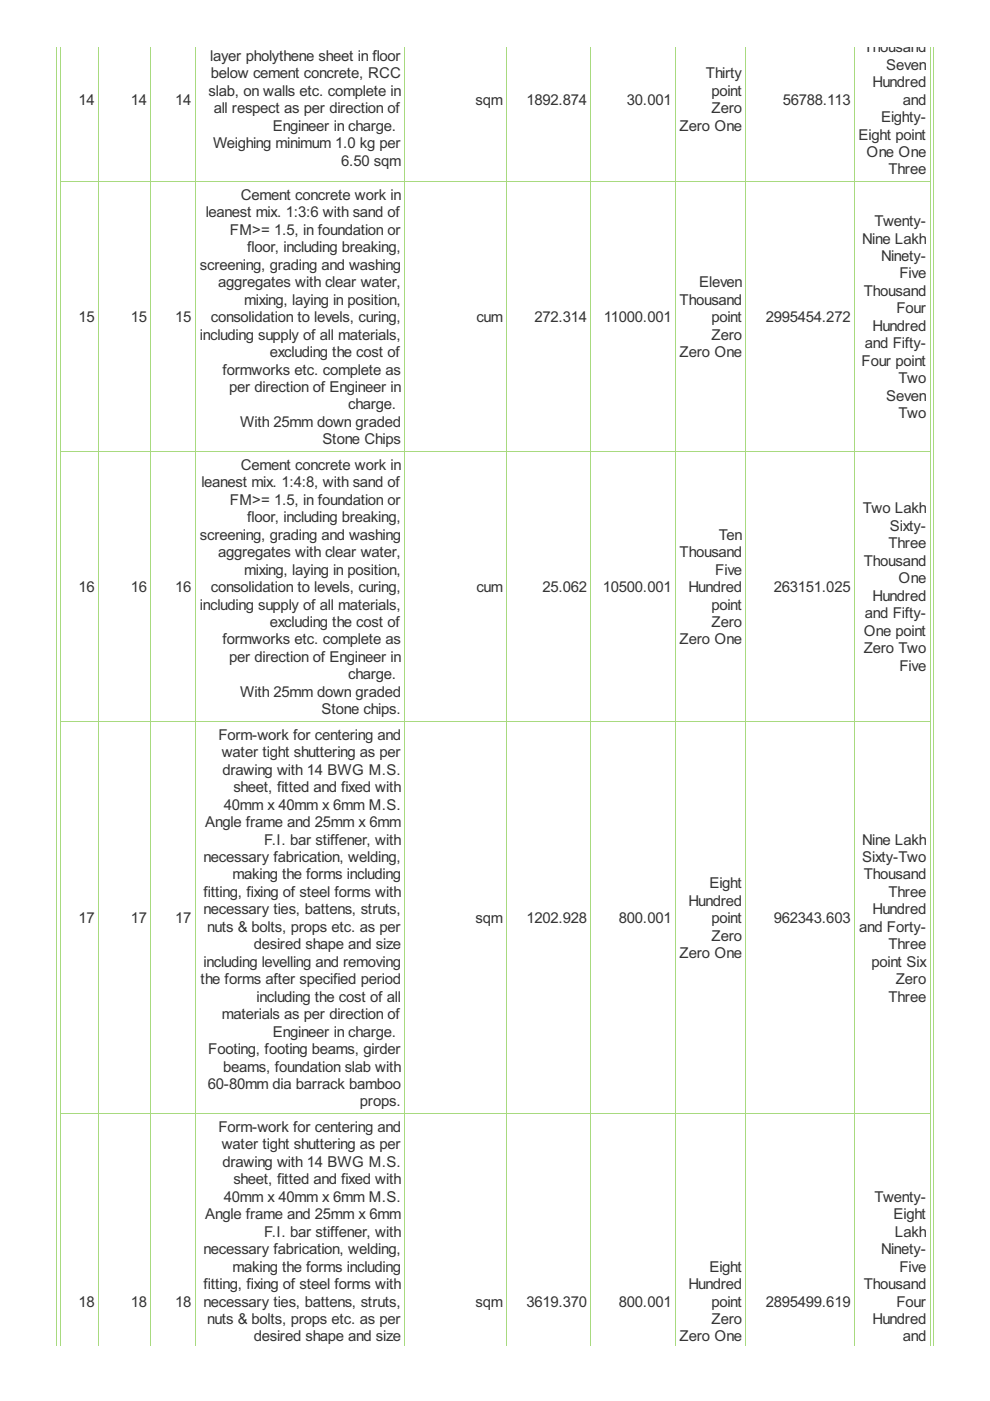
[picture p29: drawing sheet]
<svg xmlns="http://www.w3.org/2000/svg" width="210mm" height="297mm" viewBox="0 0 210 297" stroke-linecap="round" stroke-linejoin="round" font-family="sans-serif">
<defs><g id="words">
<g font-size="3.5" fill="#333">
<text x="183.1" y="11.1">Thousand</text>
<text x="44.5" y="12.9">layer pholythene sheet in floor</text>
<text x="44.7" y="16.6">below cement concrete, RCC</text>
<text x="149.6" y="16.6">Thirty</text>
<text x="187.9" y="14.8">Seven</text>
<text x="16.6" y="22.2">14</text>
<text x="27.7" y="22.2">14</text>
<text x="37.1" y="22.2">14</text>
<text x="44.2" y="20.3">slab, on walls etc. complete in</text>
<text x="100.8" y="22.2">sqm</text>
<text x="111.6" y="22.2">1892.874</text>
<text x="132.9" y="22.2">30.001</text>
<text x="150.8" y="20.3">point</text>
<text x="165.9" y="22.2">56788.113</text>
<text x="185" y="18.5">Hundred</text>
<text x="191.4" y="22.2">and</text>
<text x="45.3" y="24">all respect as per direction of</text>
<text x="57.9" y="27.7">Engineer in charge.</text>
<text x="144.1" y="27.7">Zero One</text>
<text x="150.9" y="24">Zero</text>
<text x="182" y="29.6">Eight point</text>
<text x="186.8" y="25.9">Eighty-</text>
<text x="45.2" y="31.4">Weighing minimum 1.0 kg per</text>
<text x="72.3" y="35.1">6.50 sqm</text>
<text x="183.7" y="33.3">One One</text>
<text x="188.4" y="37">Three</text>
<text x="43.6" y="46.1">leanest mix. 1:3:6 with sand of</text>
<text x="51.1" y="42.4">Cement concrete work in</text>
<text x="185.4" y="47.9">Twenty-</text>
<text x="48.8" y="49.8">FM&gt;= 1.5, in foundation or</text>
<text x="52.4" y="53.5">floor, including breaking,</text>
<text x="182.8" y="51.6">Nine Lakh</text>
<text x="42.4" y="57.2">screening, grading and washing</text>
<text x="186.8" y="55.3">Ninety-</text>
<text x="190.7" y="59">Five</text>
<text x="46.2" y="60.9">aggregates with clear water,</text>
<text x="51.8" y="64.6">mixing, laying in position,</text>
<text x="144.1" y="64.6">Thousand</text>
<text x="148.3" y="60.9">Eleven</text>
<text x="183.1" y="62.7">Thousand</text>
<text x="16.6" y="68.3">15</text>
<text x="27.7" y="68.3">15</text>
<text x="37.1" y="68.3">15</text>
<text x="44.7" y="68.3">consolidation to levels, curing,</text>
<text x="101" y="68.3">cum</text>
<text x="113.3" y="68.3">272.314</text>
<text x="128" y="68.3">11000.001</text>
<text x="150.8" y="68.3">point</text>
<text x="162.4" y="68.3">2995454.272</text>
<text x="185" y="70.2">Hundred</text>
<text x="190.1" y="66.4">Four</text>
<text x="42.4" y="72">including supply of all materials,</text>
<text x="57.2" y="75.7">excluding the cost of</text>
<text x="144.1" y="75.7">Zero One</text>
<text x="150.9" y="72">Zero</text>
<text x="182.7" y="77.6">Four point</text>
<text x="183.4" y="73.9">and Fifty-</text>
<text x="47.2" y="79.4">formworks etc. complete as</text>
<text x="48.6" y="83.1">per direction of Engineer in</text>
<text x="190.5" y="81.3">Two</text>
<text x="73.9" y="86.8">charge.</text>
<text x="187.9" y="85">Seven</text>
<text x="190.5" y="88.7">Two</text>
<text x="50.9" y="90.5">With 25mm down graded</text>
<text x="68.4" y="94.2">Stone Chips</text>
<text x="51.1" y="99.6">Cement concrete work in</text>
<text x="42.7" y="103.3">leanest mix. 1:4:8, with sand of</text>
<text x="48.8" y="107">FM&gt;= 1.5, in foundation or</text>
<text x="52.4" y="110.7">floor, including breaking,</text>
<text x="183" y="108.9">Two Lakh</text>
<text x="188.7" y="112.6">Sixty-</text>
<text x="42.4" y="114.4">screening, grading and washing</text>
<text x="46.2" y="118.1">aggregates with clear water,</text>
<text x="144.1" y="118.1">Thousand</text>
<text x="152.4" y="114.4">Ten</text>
<text x="183.1" y="120">Thousand</text>
<text x="188.4" y="116.3">Three</text>
<text x="16.6" y="125.5">16</text>
<text x="27.7" y="125.5">16</text>
<text x="37.1" y="125.5">16</text>
<text x="44.7" y="125.5">consolidation to levels, curing,</text>
<text x="51.8" y="121.8">mixing, laying in position,</text>
<text x="101" y="125.5">cum</text>
<text x="115" y="125.5">25.062</text>
<text x="127.8" y="125.5">10500.001</text>
<text x="145.9" y="125.5">Hundred</text>
<text x="151.7" y="121.8">Five</text>
<text x="164.1" y="125.5">263151.025</text>
<text x="190.5" y="123.7">One</text>
<text x="42.4" y="129.2">including supply of all materials,</text>
<text x="150.8" y="129.2">point</text>
<text x="183.4" y="131.1">and Fifty-</text>
<text x="185" y="127.4">Hundred</text>
<text x="47.2" y="136.6">formworks etc. complete as</text>
<text x="57.2" y="132.9">excluding the cost of</text>
<text x="144.1" y="136.6">Zero One</text>
<text x="150.9" y="132.9">Zero</text>
<text x="183.1" y="134.8">One point</text>
<text x="48.6" y="140.3">per direction of Engineer in</text>
<text x="183.1" y="138.5">Zero Two</text>
<text x="190.7" y="142.2">Five</text>
<text x="50.9" y="147.7">With 25mm down graded</text>
<text x="73.9" y="144">charge.</text>
<text x="68.2" y="151.4">Stone chips.</text>
<text x="46.3" y="156.8">Form-work for centering and</text>
<text x="47" y="160.5">water tight shuttering as per</text>
<text x="47.2" y="164.2">drawing with 14 BWG M.S.</text>
<text x="49.5" y="168">sheet, fitted and fixed with</text>
<text x="47.5" y="171.7">40mm x 40mm x 6mm M.S.</text>
<text x="43.5" y="175.4">Angle frame and 25mm x 6mm</text>
<text x="56" y="179.1">F.I. bar stiffener, with</text>
<text x="182.8" y="179.1">Nine Lakh</text>
<text x="43.2" y="182.8">necessary fabrication, welding,</text>
<text x="182.8" y="182.8">Sixty-Two</text>
<text x="43.2" y="190.2">fitting, fixing of steel forms with</text>
<text x="49.3" y="186.5">making the forms including</text>
<text x="150.4" y="188.3">Eight</text>
<text x="183.1" y="186.5">Thousand</text>
<text x="188.4" y="190.2">Three</text>
<text x="16.6" y="195.7">17</text>
<text x="27.7" y="195.7">17</text>
<text x="37.1" y="195.7">17</text>
<text x="43.2" y="193.9">necessary ties, battens, struts,</text>
<text x="43.9" y="197.6">nuts &amp; bolts, props etc. as per</text>
<text x="100.8" y="195.7">sqm</text>
<text x="111.6" y="195.7">1202.928</text>
<text x="131.2" y="195.7">800.001</text>
<text x="145.9" y="192">Hundred</text>
<text x="150.8" y="195.7">point</text>
<text x="164.1" y="195.7">962343.603</text>
<text x="182.1" y="197.6">and Forty-</text>
<text x="185" y="193.9">Hundred</text>
<text x="53.8" y="201.3">desired shape and size</text>
<text x="144.1" y="203.1">Zero One</text>
<text x="150.9" y="199.4">Zero</text>
<text x="188.4" y="201.3">Three</text>
<text x="42.5" y="208.7">the forms after specified period</text>
<text x="43.2" y="205">including levelling and removing</text>
<text x="184.8" y="205">point Six</text>
<text x="189.9" y="208.7">Zero</text>
<text x="54.4" y="212.4">including the cost of all</text>
<text x="188.4" y="212.4">Three</text>
<text x="47" y="216.1">materials as per direction of</text>
<text x="57.9" y="219.8">Engineer in charge.</text>
<text x="44.1" y="223.5">Footing, footing beams, girder</text>
<text x="47.3" y="227.2">beams, foundation slab with</text>
<text x="44.1" y="230.9">60-80mm dia barrack bamboo</text>
<text x="46.3" y="240">Form-work for centering and</text>
<text x="76.3" y="234.6">props.</text>
<text x="47" y="243.7">water tight shuttering as per</text>
<text x="47.2" y="247.4">drawing with 14 BWG M.S.</text>
<text x="49.5" y="251.1">sheet, fitted and fixed with</text>
<text x="47.5" y="254.8">40mm x 40mm x 6mm M.S.</text>
<text x="185.4" y="254.8">Twenty-</text>
<text x="43.5" y="258.5">Angle frame and 25mm x 6mm</text>
<text x="56" y="262.2">F.I. bar stiffener, with</text>
<text x="189.4" y="258.5">Eight</text>
<text x="189.8" y="262.2">Lakh</text>
<text x="43.2" y="265.9">necessary fabrication, welding,</text>
<text x="49.3" y="269.6">making the forms including</text>
<text x="150.4" y="269.6">Eight</text>
<text x="186.8" y="265.9">Ninety-</text>
<text x="190.7" y="269.6">Five</text>
<text x="43.2" y="273.3">fitting, fixing of steel forms with</text>
<text x="145.9" y="273.3">Hundred</text>
<text x="183.1" y="273.3">Thousand</text>
<text x="16.6" y="277">18</text>
<text x="27.7" y="277">18</text>
<text x="37.1" y="277">18</text>
<text x="43.2" y="277">necessary ties, battens, struts,</text>
<text x="43.9" y="280.7">nuts &amp; bolts, props etc. as per</text>
<text x="100.8" y="277">sqm</text>
<text x="111.6" y="277">3619.370</text>
<text x="131.2" y="277">800.001</text>
<text x="150.8" y="277">point</text>
<text x="150.9" y="280.7">Zero</text>
<text x="162.4" y="277">2895499.619</text>
<text x="185" y="280.7">Hundred</text>
<text x="190.1" y="277">Four</text>
<text x="53.8" y="284.4">desired shape and size</text>
<text x="144.1" y="284.4">Zero One</text>
<text x="191.4" y="284.4">and</text>
</g>
</g></defs>
<g fill="none" stroke="#a8da7f" stroke-width=".21">
<path d="M11.9 9.9v275.3M12.8 9.9v275.3M20.9 9.9v275.3M32 9.9v275.3M41.4 9.9v275.3M85.8 9.9v275.3M107.4 9.9v275.3M125.3 9.9v275.3M143.2 9.9v275.3M158.2 9.9v275.3M181.1 9.9v275.3M197.2 9.9v275.3"/>
<path d="M198 9.9v275.3M12.8 38.5h184.5M12.8 95.7h184.5M12.8 152.9h184.5M12.8 236.1h184.5"/>
</g>
<use href="#words"/>
</svg>
